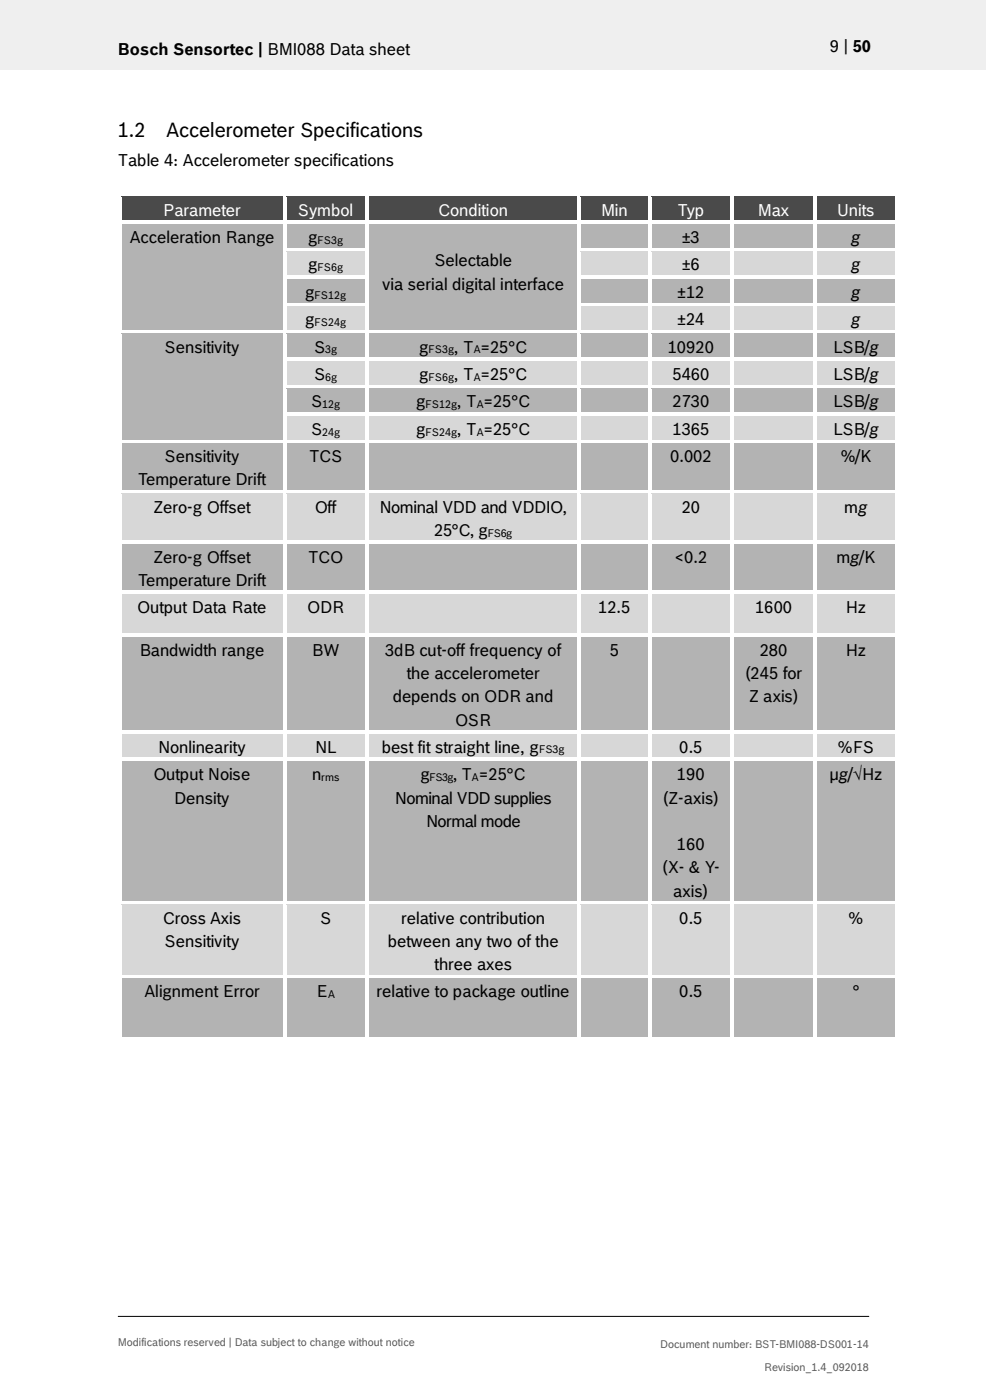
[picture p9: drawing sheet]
<svg xmlns="http://www.w3.org/2000/svg" width="210mm" height="297mm" viewBox="0 0 210 297" stroke-linecap="round" stroke-linejoin="round" font-family="sans-serif">
<defs><g id="words">
<g font-size="4.2">
<text x="25" y="29">1.2</text>
<text x="35.2" y="29">Accelerometer Specifications</text>
</g>
<g font-size="3.5">
<text x="25" y="11.6">Bosch Sensortec | BMI088 Data sheet</text>
<text x="176" y="11">9 | 50</text>
<text x="25" y="35.3">Table 4: Accelerometer specifications</text>
<text x="27.5" y="51.6">Acceleration Range</text>
<text x="65.4" y="51.6">g</text>
<text x="144.6" y="51.6">±3</text>
<text x="180.6" y="51.6">g</text>
<text x="65.4" y="57.4">g</text>
<text x="92.2" y="56.5">Selectable</text>
<text x="144.6" y="57.4">±6</text>
<text x="180.6" y="57.4">g</text>
<text x="64.7" y="63.2">g</text>
<text x="81.1" y="61.5">via serial digital interface</text>
<text x="143.6" y="63.2">±12</text>
<text x="180.6" y="63.2">g</text>
<text x="64.7" y="69">g</text>
<text x="143.6" y="69">±24</text>
<text x="180.6" y="69">g</text>
<text x="34.9" y="74.8">Sensitivity</text>
<text x="66.6" y="74.8">S</text>
<text x="88.9" y="74.8">g</text>
<text x="96.3" y="74.8">, T =25°C</text>
<text x="141.6" y="74.8">10920</text>
<text x="176.8" y="74.8">LSB/g</text>
<text x="66.6" y="80.6">S</text>
<text x="88.9" y="80.6">g</text>
<text x="96.3" y="80.6">, T =25°C</text>
<text x="142.7" y="80.6">5460</text>
<text x="176.8" y="80.6">LSB/g</text>
<text x="66" y="86.4">S</text>
<text x="88.3" y="86.4">g</text>
<text x="96.9" y="86.4">, T =25°C</text>
<text x="142.7" y="86.4">2730</text>
<text x="176.8" y="86.4">LSB/g</text>
<text x="66" y="92.2">S</text>
<text x="88.3" y="92.2">g</text>
<text x="96.9" y="92.2">, T =25°C</text>
<text x="142.7" y="92.2">1365</text>
<text x="176.8" y="92.2">LSB/g</text>
<text x="34.9" y="98.1">Sensitivity</text>
<text x="65.6" y="98.1">TCS</text>
<text x="142.2" y="98.1">0.002</text>
<text x="178.4" y="98.1">%/K</text>
<text x="29.2" y="103">Temperature Drift</text>
<text x="32.5" y="108.8">Zero-g Offset</text>
<text x="66.8" y="108.8">Off</text>
<text x="80.5" y="108.8">Nominal VDD and VDDIO,</text>
<text x="92.1" y="113.7">25°C, g</text>
<text x="144.6" y="108.8">20</text>
<text x="179.1" y="108.8">mg</text>
<text x="32.5" y="119.4">Zero-g Offset</text>
<text x="65.4" y="119.4">TCO</text>
<text x="143.1" y="119.4">&lt;0.2</text>
<text x="177.5" y="119.4">mg/K</text>
<text x="29.2" y="124.3">Temperature Drift</text>
<text x="29.1" y="130.1">Output Data Rate</text>
<text x="65.2" y="130.1">ODR</text>
<text x="126.9" y="130.1">12.5</text>
<text x="160.2" y="130.1">1600</text>
<text x="179.4" y="130.1">Hz</text>
<text x="29.6" y="139.1">Bandwidth range</text>
<text x="66.3" y="139.1">BW</text>
<text x="81.7" y="139.1">3dB cut-off frequency of</text>
<text x="129.4" y="139.1">5</text>
<text x="161.2" y="139.1">280</text>
<text x="179.4" y="139.1">Hz</text>
<text x="83.3" y="149">depends on ODR and</text>
<text x="86.3" y="144.1">the accelerometer</text>
<text x="158.1" y="144.1">(245 for</text>
<text x="158.8" y="149">Z axis)</text>
<text x="96.6" y="154">OSR</text>
<text x="33.5" y="159.7">Nonlinearity</text>
<text x="66.8" y="159.7">NL</text>
<text x="81" y="159.7">best fit straight line, g</text>
<text x="144.1" y="159.7">0.5</text>
<text x="177.8" y="159.7">%FS</text>
<text x="32.6" y="165.5">Output Noise</text>
<text x="66.2" y="165.5">n</text>
<text x="89.2" y="165.5">g</text>
<text x="96.1" y="165.5">, T =25°C</text>
<text x="143.6" y="165.5">190</text>
<text x="176" y="165.5">µg/√Hz</text>
<text x="37" y="170.5">Density</text>
<text x="83.8" y="170.5">Nominal VDD supplies</text>
<text x="140.6" y="170.5">(Z-axis)</text>
<text x="90.4" y="175.4">Normal mode</text>
<text x="140.5" y="185.3">(X- &amp; Y-</text>
<text x="143.6" y="180.3">160</text>
<text x="142.8" y="190.2">axis)</text>
<text x="34.5" y="196">Cross Axis</text>
<text x="67.9" y="196">S</text>
<text x="85.1" y="196">relative contribution</text>
<text x="144.1" y="196">0.5</text>
<text x="180" y="196">%</text>
<text x="34.9" y="200.9">Sensitivity</text>
<text x="82.3" y="200.9">between any two of the</text>
<text x="92.2" y="205.8">three axes</text>
<text x="30.6" y="211.5">Alignment Error</text>
<text x="67.1" y="211.5">E</text>
<text x="79.9" y="211.5">relative to package outline</text>
<text x="144.1" y="211.5">0.5</text>
<text x="180.9" y="211.5">°</text>
</g>
<g font-size="3.5" fill="#fff">
<text x="34.6" y="45.8">Parameter</text>
<text x="63.2" y="45.8">Symbol</text>
<text x="92.9" y="45.8">Condition</text>
<text x="127.5" y="45.8">Min</text>
<text x="143.7" y="45.8">Typ</text>
<text x="160.8" y="45.8">Max</text>
<text x="177.5" y="45.8">Units</text>
</g>
<g font-size="2.3">
<text x="67.3" y="51.7">FS3g</text>
<text x="67.3" y="57.5">FS6g</text>
<text x="66.7" y="63.3">FS12g</text>
<text x="66.7" y="69.1">FS24g</text>
<text x="69" y="75">3g</text>
<text x="90.8" y="75">FS3g</text>
<text x="100.4" y="75">A</text>
<text x="69" y="80.8">6g</text>
<text x="90.8" y="80.8">FS6g</text>
<text x="100.4" y="80.8">A</text>
<text x="68.4" y="86.6">12g</text>
<text x="90.2" y="86.6">FS12g</text>
<text x="101" y="86.6">A</text>
<text x="68.4" y="92.4">24g</text>
<text x="90.2" y="92.4">FS24g</text>
<text x="101" y="92.4">A</text>
<text x="103.4" y="113.8">FS6g</text>
<text x="114.3" y="159.9">FS3g</text>
<text x="68.2" y="165.7">rms</text>
<text x="91.1" y="165.7">FS3g</text>
<text x="100" y="165.7">A</text>
<text x="69.5" y="211.7">A</text>
</g>
<g font-size="2.3" fill="#535f6b">
<text x="25" y="285.5">Modifications reserved | Data subject to change without notice</text>
<text x="140.1" y="285.9">Document number: BST-BMI088-DS001-14</text>
<text x="162.1" y="290.9">Revision_1.4_092018</text>
</g>
</g></defs>
<path d="M0 0h209.1v14.8h-209.1z" fill="#efeff0"/>
<path d="M25 279.3h159.4" fill="none" stroke="#000" stroke-width=".21"/>
<g fill="#424c58">
<path d="M25.8 41.8h34.1v5h-34.1z" fill-rule="evenodd"/>
<path d="M60.7 41.8h16.9v5h-16.9z" fill-rule="evenodd"/>
<path d="M78.3 41.8h44.2v5h-44.2z" fill-rule="evenodd"/>
<path d="M123.2 41.8h14.3v5h-14.3z" fill-rule="evenodd"/>
<path d="M138.2 41.8h16.7v5h-16.7z" fill-rule="evenodd"/>
<path d="M155.7 41.8h16.8v5h-16.8z" fill-rule="evenodd"/>
<path d="M173.3 41.8h16.7v5h-16.7z" fill-rule="evenodd"/>
</g>
<g fill="#424c58">
<path d="M27.3 41.8h31.1v4.9h-31.1z"/>
<path d="M62.2 41.8h13.8v4.9h-13.8z"/>
<path d="M79.8 41.8h41.1v4.9h-41.1z"/>
<path d="M124.8 41.8h11.1v4.9h-11.1z"/>
<path d="M139.7 41.8h13.8v4.9h-13.8z"/>
<path d="M157.3 41.8h13.6v4.9h-13.6z"/>
<path d="M174.8 41.8h13.7v4.9h-13.7z"/>
</g>
<g fill="#fff">
<path d="M25.1 41h.7v.8h-.7z" fill-rule="evenodd"/>
<path d="M25.1 41h.7v.7h-.7z" fill-rule="evenodd"/>
<path d="M25.8 41h34.2v.7h-34.2z" fill-rule="evenodd"/>
</g>
<path d="M25.8 41.8h34.2" fill="none" stroke="#424c58" stroke-width=".21"/>
<path d="M60 41.7l.7 .1z" fill="#fff"/>
<g fill="#fff">
<path d="M60 41h.7v.7h-.7z" fill-rule="evenodd"/>
<path d="M60.7 41h16.9v.7h-16.9z" fill-rule="evenodd"/>
</g>
<path d="M60.7 41.8h16.9" fill="none" stroke="#424c58" stroke-width=".21"/>
<path d="M77.6 41.7l.7 .1z" fill="#fff"/>
<g fill="#fff">
<path d="M77.6 41h.7v.7h-.7z" fill-rule="evenodd"/>
<path d="M78.3 41h44.2v.7h-44.2z" fill-rule="evenodd"/>
</g>
<path d="M78.3 41.8h44.2" fill="none" stroke="#424c58" stroke-width=".21"/>
<path d="M122.5 41.7l.7 .1z" fill="#fff"/>
<g fill="#fff">
<path d="M122.5 41h.7v.7h-.7z" fill-rule="evenodd"/>
<path d="M123.2 41h14.3v.7h-14.3z" fill-rule="evenodd"/>
</g>
<path d="M123.2 41.8h14.3" fill="none" stroke="#424c58" stroke-width=".21"/>
<path d="M137.5 41.7l.7 .1z" fill="#fff"/>
<g fill="#fff">
<path d="M137.5 41h.7v.7h-.7z" fill-rule="evenodd"/>
<path d="M138.2 41h16.8v.7h-16.8z" fill-rule="evenodd"/>
</g>
<path d="M138.2 41.8h16.8" fill="none" stroke="#424c58" stroke-width=".21"/>
<path d="M155 41.7l.7 .1z" fill="#fff"/>
<g fill="#fff">
<path d="M155 41h.7v.7h-.7z" fill-rule="evenodd"/>
<path d="M155.7 41h16.8v.7h-16.8z" fill-rule="evenodd"/>
</g>
<path d="M155.7 41.8h16.8" fill="none" stroke="#424c58" stroke-width=".21"/>
<path d="M172.5 41.7l.8 .1z" fill="#fff"/>
<g fill="#fff">
<path d="M172.5 41h.8v.7h-.8z" fill-rule="evenodd"/>
<path d="M173.3 41h16.7v.7h-16.7z" fill-rule="evenodd"/>
</g>
<path d="M173.3 41.8h16.7" fill="none" stroke="#424c58" stroke-width=".21"/>
<g fill="#fff">
<path d="M190 41h.8v.8h-.8z" fill-rule="evenodd"/>
<path d="M190 41h.8v.7h-.8z" fill-rule="evenodd"/>
<path d="M25.1 41.8h.7v5h-.7z" fill-rule="evenodd"/>
<path d="M60 41.8h.7v5h-.7z" fill-rule="evenodd"/>
<path d="M77.6 41.8h.7v5h-.7z" fill-rule="evenodd"/>
<path d="M122.5 41.8h.7v5h-.7z" fill-rule="evenodd"/>
<path d="M137.5 41.8h.7v5h-.7z" fill-rule="evenodd"/>
<path d="M155 41.8h.7v5h-.7z" fill-rule="evenodd"/>
<path d="M172.5 41.8h.8v5h-.8z" fill-rule="evenodd"/>
<path d="M190 41.8h.8v5h-.8z" fill-rule="evenodd"/>
</g>
<g fill="#b2b3b5">
<path d="M25.8 47.6h34.1v22.4h-34.1z" fill-rule="evenodd"/>
<path d="M60.7 47.6h16.9v5h-16.9z" fill-rule="evenodd"/>
<path d="M78.3 47.6h44.2v22.4h-44.2z" fill-rule="evenodd"/>
<path d="M79.8 52.5h41.1v5h-41.1z" fill-rule="evenodd"/>
<path d="M79.8 57.5h41.1v4.9h-41.1z" fill-rule="evenodd"/>
<path d="M123.2 47.6h14.3v5h-14.3z" fill-rule="evenodd"/>
<path d="M138.2 47.6h16.7v5h-16.7z" fill-rule="evenodd"/>
<path d="M155.7 47.6h16.8v5h-16.8z" fill-rule="evenodd"/>
<path d="M173.3 47.6h16.7v5h-16.7z" fill-rule="evenodd"/>
</g>
<g fill="#b2b3b5">
<path d="M27.3 47.6h31.1v4.9h-31.1z"/>
<path d="M62.2 47.6h13.8v4.9h-13.8z"/>
<path d="M79.8 47.6h41.1v4.9h-41.1z"/>
<path d="M124.8 47.6h11.1v4.9h-11.1z"/>
<path d="M139.7 47.6h13.8v4.9h-13.8z"/>
<path d="M157.3 47.6h13.6v4.9h-13.6z"/>
<path d="M174.8 47.6h13.7v4.9h-13.7z"/>
</g>
<g fill="#fff">
<path d="M25.1 46.8h.7v.8h-.7z" fill-rule="evenodd"/>
<path d="M25.8 46.8h34.2v.8h-34.2z" fill-rule="evenodd"/>
</g>
<path d="M25.8 47.6h34.2" fill="none" stroke="#b2b3b5" stroke-width=".21"/>
<g fill="#fff">
<path d="M60 46.8h.7v.8h-.7z" fill-rule="evenodd"/>
<path d="M60.7 46.8h16.9v.8h-16.9z" fill-rule="evenodd"/>
</g>
<path d="M60.7 47.6h16.9" fill="none" stroke="#b2b3b5" stroke-width=".21"/>
<g fill="#fff">
<path d="M77.6 46.8h.7v.8h-.7z" fill-rule="evenodd"/>
<path d="M78.3 46.8h44.2v.8h-44.2z" fill-rule="evenodd"/>
</g>
<path d="M78.3 47.6h44.2" fill="none" stroke="#b2b3b5" stroke-width=".21"/>
<g fill="#fff">
<path d="M122.5 46.8h.7v.8h-.7z" fill-rule="evenodd"/>
<path d="M123.2 46.8h14.3v.8h-14.3z" fill-rule="evenodd"/>
</g>
<path d="M123.2 47.6h14.3" fill="none" stroke="#b2b3b5" stroke-width=".21"/>
<g fill="#fff">
<path d="M137.5 46.8h.7v.8h-.7z" fill-rule="evenodd"/>
<path d="M138.2 46.8h16.8v.8h-16.8z" fill-rule="evenodd"/>
</g>
<path d="M138.2 47.6h16.8" fill="none" stroke="#b2b3b5" stroke-width=".21"/>
<g fill="#fff">
<path d="M155 46.8h.7v.8h-.7z" fill-rule="evenodd"/>
<path d="M155.7 46.8h16.8v.8h-16.8z" fill-rule="evenodd"/>
</g>
<path d="M155.7 47.6h16.8" fill="none" stroke="#b2b3b5" stroke-width=".21"/>
<g fill="#fff">
<path d="M172.5 46.8h.8v.8h-.8z" fill-rule="evenodd"/>
<path d="M173.3 46.8h16.7v.8h-16.7z" fill-rule="evenodd"/>
</g>
<path d="M173.3 47.6h16.7" fill="none" stroke="#b2b3b5" stroke-width=".21"/>
<g fill="#fff">
<path d="M190 46.8h.8v.8h-.8z" fill-rule="evenodd"/>
<path d="M25.1 47.6h.7v5h-.7z" fill-rule="evenodd"/>
<path d="M60 47.6h.7v5h-.7z" fill-rule="evenodd"/>
<path d="M77.6 47.6h.7v5h-.7z" fill-rule="evenodd"/>
<path d="M122.5 47.6h.7v5h-.7z" fill-rule="evenodd"/>
<path d="M137.5 47.6h.7v5h-.7z" fill-rule="evenodd"/>
<path d="M155 47.6h.7v5h-.7z" fill-rule="evenodd"/>
<path d="M172.5 47.6h.8v5h-.8z" fill-rule="evenodd"/>
<path d="M190 47.6h.8v5h-.8z" fill-rule="evenodd"/>
</g>
<g fill="#d7d7da">
<path d="M60.7 53.4h16.9v5h-16.9z" fill-rule="evenodd"/>
<path d="M123.2 53.4h14.3v5h-14.3z" fill-rule="evenodd"/>
<path d="M138.2 53.4h16.7v5h-16.7z" fill-rule="evenodd"/>
<path d="M155.7 53.4h16.8v5h-16.8z" fill-rule="evenodd"/>
<path d="M173.3 53.4h16.7v5h-16.7z" fill-rule="evenodd"/>
</g>
<g fill="#d7d7da">
<path d="M62.2 53.4h13.8v4.9h-13.8z"/>
<path d="M124.8 53.4h11.1v4.9h-11.1z"/>
<path d="M139.7 53.4h13.8v4.9h-13.8z"/>
<path d="M157.3 53.4h13.6v4.9h-13.6z"/>
<path d="M174.8 53.4h13.7v4.9h-13.7z"/>
</g>
<g fill="#fff">
<path d="M25.1 52.6h.7v.8h-.7z" fill-rule="evenodd"/>
<path d="M60 52.6h.7v.8h-.7z" fill-rule="evenodd"/>
<path d="M60.7 52.6h16.9v.8h-16.9z" fill-rule="evenodd"/>
</g>
<path d="M60.7 53.4h16.9" fill="none" stroke="#d7d7da" stroke-width=".21"/>
<g fill="#fff">
<path d="M77.6 52.6h.7v.8h-.7z" fill-rule="evenodd"/>
<path d="M122.5 52.6h.7v.8h-.7z" fill-rule="evenodd"/>
<path d="M123.2 52.6h14.3v.8h-14.3z" fill-rule="evenodd"/>
</g>
<path d="M123.2 53.4h14.3" fill="none" stroke="#d7d7da" stroke-width=".21"/>
<g fill="#fff">
<path d="M137.5 52.6h.7v.8h-.7z" fill-rule="evenodd"/>
<path d="M138.2 52.6h16.8v.8h-16.8z" fill-rule="evenodd"/>
</g>
<path d="M138.2 53.4h16.8" fill="none" stroke="#d7d7da" stroke-width=".21"/>
<g fill="#fff">
<path d="M155 52.6h.7v.8h-.7z" fill-rule="evenodd"/>
<path d="M155.7 52.6h16.8v.8h-16.8z" fill-rule="evenodd"/>
</g>
<path d="M155.7 53.4h16.8" fill="none" stroke="#d7d7da" stroke-width=".21"/>
<g fill="#fff">
<path d="M172.5 52.6h.8v.8h-.8z" fill-rule="evenodd"/>
<path d="M173.3 52.6h16.7v.8h-16.7z" fill-rule="evenodd"/>
</g>
<path d="M173.3 53.4h16.7" fill="none" stroke="#d7d7da" stroke-width=".21"/>
<g fill="#fff">
<path d="M190 52.6h.8v.8h-.8z" fill-rule="evenodd"/>
<path d="M25.1 53.4h.7v5h-.7z" fill-rule="evenodd"/>
<path d="M60 53.4h.7v5h-.7z" fill-rule="evenodd"/>
<path d="M77.6 53.4h.7v5h-.7z" fill-rule="evenodd"/>
<path d="M122.5 53.4h.7v5h-.7z" fill-rule="evenodd"/>
<path d="M137.5 53.4h.7v5h-.7z" fill-rule="evenodd"/>
<path d="M155 53.4h.7v5h-.7z" fill-rule="evenodd"/>
<path d="M172.5 53.4h.8v5h-.8z" fill-rule="evenodd"/>
<path d="M190 53.4h.8v5h-.8z" fill-rule="evenodd"/>
</g>
<g fill="#b2b3b5">
<path d="M60.7 59.2h16.9v5h-16.9z" fill-rule="evenodd"/>
<path d="M123.2 59.2h14.3v5h-14.3z" fill-rule="evenodd"/>
<path d="M138.2 59.2h16.7v5h-16.7z" fill-rule="evenodd"/>
<path d="M155.7 59.2h16.8v5h-16.8z" fill-rule="evenodd"/>
<path d="M173.3 59.2h16.7v5h-16.7z" fill-rule="evenodd"/>
</g>
<g fill="#b2b3b5">
<path d="M62.2 59.2h13.8v4.9h-13.8z"/>
<path d="M124.8 59.2h11.1v4.9h-11.1z"/>
<path d="M139.7 59.2h13.8v4.9h-13.8z"/>
<path d="M157.3 59.2h13.6v4.9h-13.6z"/>
<path d="M174.8 59.2h13.7v4.9h-13.7z"/>
</g>
<g fill="#fff">
<path d="M25.1 58.4h.7v.8h-.7z" fill-rule="evenodd"/>
<path d="M60 58.4h.7v.8h-.7z" fill-rule="evenodd"/>
<path d="M60.7 58.4h16.9v.8h-16.9z" fill-rule="evenodd"/>
</g>
<path d="M60.7 59.2h16.9" fill="none" stroke="#b2b3b5" stroke-width=".21"/>
<g fill="#fff">
<path d="M77.6 58.4h.7v.8h-.7z" fill-rule="evenodd"/>
<path d="M122.5 58.4h.7v.8h-.7z" fill-rule="evenodd"/>
<path d="M123.2 58.4h14.3v.8h-14.3z" fill-rule="evenodd"/>
</g>
<path d="M123.2 59.2h14.3" fill="none" stroke="#b2b3b5" stroke-width=".21"/>
<g fill="#fff">
<path d="M137.5 58.4h.7v.8h-.7z" fill-rule="evenodd"/>
<path d="M138.2 58.4h16.8v.8h-16.8z" fill-rule="evenodd"/>
</g>
<path d="M138.2 59.2h16.8" fill="none" stroke="#b2b3b5" stroke-width=".21"/>
<g fill="#fff">
<path d="M155 58.4h.7v.8h-.7z" fill-rule="evenodd"/>
<path d="M155.7 58.4h16.8v.8h-16.8z" fill-rule="evenodd"/>
</g>
<path d="M155.7 59.2h16.8" fill="none" stroke="#b2b3b5" stroke-width=".21"/>
<g fill="#fff">
<path d="M172.5 58.4h.8v.8h-.8z" fill-rule="evenodd"/>
<path d="M173.3 58.4h16.7v.8h-16.7z" fill-rule="evenodd"/>
</g>
<path d="M173.3 59.2h16.7" fill="none" stroke="#b2b3b5" stroke-width=".21"/>
<g fill="#fff">
<path d="M190 58.4h.8v.8h-.8z" fill-rule="evenodd"/>
<path d="M25.1 59.2h.7v5h-.7z" fill-rule="evenodd"/>
<path d="M60 59.2h.7v5h-.7z" fill-rule="evenodd"/>
<path d="M77.6 59.2h.7v5h-.7z" fill-rule="evenodd"/>
<path d="M122.5 59.2h.7v5h-.7z" fill-rule="evenodd"/>
<path d="M137.5 59.2h.7v5h-.7z" fill-rule="evenodd"/>
<path d="M155 59.2h.7v5h-.7z" fill-rule="evenodd"/>
<path d="M172.5 59.2h.8v5h-.8z" fill-rule="evenodd"/>
<path d="M190 59.2h.8v5h-.8z" fill-rule="evenodd"/>
</g>
<g fill="#d7d7da">
<path d="M60.7 65h16.9v5h-16.9z" fill-rule="evenodd"/>
<path d="M123.2 65h14.3v5h-14.3z" fill-rule="evenodd"/>
<path d="M138.2 65h16.7v5h-16.7z" fill-rule="evenodd"/>
<path d="M155.7 65h16.8v5h-16.8z" fill-rule="evenodd"/>
<path d="M173.3 65h16.7v5h-16.7z" fill-rule="evenodd"/>
</g>
<g fill="#d7d7da">
<path d="M62.2 65h13.8v4.9h-13.8z"/>
<path d="M124.8 65h11.1v4.9h-11.1z"/>
<path d="M139.7 65h13.8v4.9h-13.8z"/>
<path d="M157.3 65h13.6v4.9h-13.6z"/>
<path d="M174.8 65h13.7v4.9h-13.7z"/>
</g>
<g fill="#fff">
<path d="M25.1 64.2h.7v.8h-.7z" fill-rule="evenodd"/>
<path d="M60 64.2h.7v.8h-.7z" fill-rule="evenodd"/>
<path d="M60.7 64.2h16.9v.8h-16.9z" fill-rule="evenodd"/>
</g>
<path d="M60.7 65h16.9" fill="none" stroke="#d7d7da" stroke-width=".21"/>
<g fill="#fff">
<path d="M77.6 64.2h.7v.8h-.7z" fill-rule="evenodd"/>
<path d="M122.5 64.2h.7v.8h-.7z" fill-rule="evenodd"/>
<path d="M123.2 64.2h14.3v.8h-14.3z" fill-rule="evenodd"/>
</g>
<path d="M123.2 65h14.3" fill="none" stroke="#d7d7da" stroke-width=".21"/>
<g fill="#fff">
<path d="M137.5 64.2h.7v.8h-.7z" fill-rule="evenodd"/>
<path d="M138.2 64.2h16.8v.8h-16.8z" fill-rule="evenodd"/>
</g>
<path d="M138.2 65h16.8" fill="none" stroke="#d7d7da" stroke-width=".21"/>
<g fill="#fff">
<path d="M155 64.2h.7v.8h-.7z" fill-rule="evenodd"/>
<path d="M155.7 64.2h16.8v.8h-16.8z" fill-rule="evenodd"/>
</g>
<path d="M155.7 65h16.8" fill="none" stroke="#d7d7da" stroke-width=".21"/>
<g fill="#fff">
<path d="M172.5 64.2h.8v.8h-.8z" fill-rule="evenodd"/>
<path d="M173.3 64.2h16.7v.8h-16.7z" fill-rule="evenodd"/>
</g>
<path d="M173.3 65h16.7" fill="none" stroke="#d7d7da" stroke-width=".21"/>
<g fill="#fff">
<path d="M190 64.2h.8v.8h-.8z" fill-rule="evenodd"/>
<path d="M25.1 65h.7v5h-.7z" fill-rule="evenodd"/>
<path d="M60 65h.7v5h-.7z" fill-rule="evenodd"/>
<path d="M77.6 65h.7v5h-.7z" fill-rule="evenodd"/>
<path d="M122.5 65h.7v5h-.7z" fill-rule="evenodd"/>
<path d="M137.5 65h.7v5h-.7z" fill-rule="evenodd"/>
<path d="M155 65h.7v5h-.7z" fill-rule="evenodd"/>
<path d="M172.5 65h.8v5h-.8z" fill-rule="evenodd"/>
<path d="M190 65h.8v5h-.8z" fill-rule="evenodd"/>
</g>
<g fill="#b2b3b5">
<path d="M25.8 70.8h34.1v22.5h-34.1z" fill-rule="evenodd"/>
<path d="M60.7 70.8h16.9v5.1h-16.9z" fill-rule="evenodd"/>
<path d="M78.3 70.8h44.2v5.1h-44.2z" fill-rule="evenodd"/>
<path d="M123.2 70.8h14.3v5.1h-14.3z" fill-rule="evenodd"/>
<path d="M138.2 70.8h16.7v5.1h-16.7z" fill-rule="evenodd"/>
<path d="M155.7 70.8h16.8v5.1h-16.8z" fill-rule="evenodd"/>
<path d="M173.3 70.8h16.7v5.1h-16.7z" fill-rule="evenodd"/>
</g>
<g fill="#b2b3b5">
<path d="M27.3 70.8h31.1v5h-31.1z"/>
<path d="M62.2 70.8h13.8v5h-13.8z"/>
<path d="M79.8 70.8h41.1v5h-41.1z"/>
<path d="M124.8 70.8h11.1v5h-11.1z"/>
<path d="M139.7 70.8h13.8v5h-13.8z"/>
<path d="M157.3 70.8h13.6v5h-13.6z"/>
<path d="M174.8 70.8h13.7v5h-13.7z"/>
</g>
<g fill="#fff">
<path d="M25.1 70h.7v.8h-.7z" fill-rule="evenodd"/>
<path d="M25.8 70h34.2v.8h-34.2z" fill-rule="evenodd"/>
</g>
<path d="M25.8 70.8h34.2" fill="none" stroke="#b2b3b5" stroke-width=".21"/>
<g fill="#fff">
<path d="M60 70h.7v.8h-.7z" fill-rule="evenodd"/>
<path d="M60.7 70h16.9v.8h-16.9z" fill-rule="evenodd"/>
</g>
<path d="M60.7 70.8h16.9" fill="none" stroke="#b2b3b5" stroke-width=".21"/>
<g fill="#fff">
<path d="M77.6 70h.7v.8h-.7z" fill-rule="evenodd"/>
<path d="M78.3 70h44.2v.8h-44.2z" fill-rule="evenodd"/>
</g>
<path d="M78.3 70.8h44.2" fill="none" stroke="#b2b3b5" stroke-width=".21"/>
<g fill="#fff">
<path d="M122.5 70h.7v.8h-.7z" fill-rule="evenodd"/>
<path d="M123.2 70h14.3v.8h-14.3z" fill-rule="evenodd"/>
</g>
<path d="M123.2 70.8h14.3" fill="none" stroke="#b2b3b5" stroke-width=".21"/>
<g fill="#fff">
<path d="M137.5 70h.7v.8h-.7z" fill-rule="evenodd"/>
<path d="M138.2 70h16.8v.8h-16.8z" fill-rule="evenodd"/>
</g>
<path d="M138.2 70.8h16.8" fill="none" stroke="#b2b3b5" stroke-width=".21"/>
<g fill="#fff">
<path d="M155 70h.7v.8h-.7z" fill-rule="evenodd"/>
<path d="M155.7 70h16.8v.8h-16.8z" fill-rule="evenodd"/>
</g>
<path d="M155.7 70.8h16.8" fill="none" stroke="#b2b3b5" stroke-width=".21"/>
<g fill="#fff">
<path d="M172.5 70h.8v.8h-.8z" fill-rule="evenodd"/>
<path d="M173.3 70h16.7v.8h-16.7z" fill-rule="evenodd"/>
</g>
<path d="M173.3 70.8h16.7" fill="none" stroke="#b2b3b5" stroke-width=".21"/>
<g fill="#fff">
<path d="M190 70h.8v.8h-.8z" fill-rule="evenodd"/>
<path d="M25.1 70.8h.7v5.1h-.7z" fill-rule="evenodd"/>
<path d="M60 70.8h.7v5.1h-.7z" fill-rule="evenodd"/>
<path d="M77.6 70.8h.7v5.1h-.7z" fill-rule="evenodd"/>
<path d="M122.5 70.8h.7v5.1h-.7z" fill-rule="evenodd"/>
<path d="M137.5 70.8h.7v5.1h-.7z" fill-rule="evenodd"/>
<path d="M155 70.8h.7v5.1h-.7z" fill-rule="evenodd"/>
<path d="M172.5 70.8h.8v5.1h-.8z" fill-rule="evenodd"/>
<path d="M190 70.8h.8v5.1h-.8z" fill-rule="evenodd"/>
</g>
<g fill="#d7d7da">
<path d="M60.7 76.6h16.9v5.1h-16.9z" fill-rule="evenodd"/>
<path d="M78.3 76.6h44.2v5.1h-44.2z" fill-rule="evenodd"/>
<path d="M123.2 76.6h14.3v5.1h-14.3z" fill-rule="evenodd"/>
<path d="M138.2 76.6h16.7v5.1h-16.7z" fill-rule="evenodd"/>
<path d="M155.7 76.6h16.8v5.1h-16.8z" fill-rule="evenodd"/>
<path d="M173.3 76.6h16.7v5.1h-16.7z" fill-rule="evenodd"/>
</g>
<g fill="#d7d7da">
<path d="M62.2 76.6h13.8v5h-13.8z"/>
<path d="M79.8 76.6h41.1v5h-41.1z"/>
<path d="M124.8 76.6h11.1v5h-11.1z"/>
<path d="M139.7 76.6h13.8v5h-13.8z"/>
<path d="M157.3 76.6h13.6v5h-13.6z"/>
<path d="M174.8 76.6h13.7v5h-13.7z"/>
</g>
<g fill="#fff">
<path d="M25.1 75.9h.7v.8h-.7z" fill-rule="evenodd"/>
<path d="M60 75.9h.7v.8h-.7z" fill-rule="evenodd"/>
<path d="M60.7 75.9h16.9v.7h-16.9z" fill-rule="evenodd"/>
</g>
<path d="M60.7 76.6h16.9" fill="none" stroke="#d7d7da" stroke-width=".21"/>
<g fill="#fff">
<path d="M77.6 75.9h.7v.8h-.7z" fill-rule="evenodd"/>
<path d="M78.3 75.9h44.2v.7h-44.2z" fill-rule="evenodd"/>
</g>
<path d="M78.3 76.6h44.2" fill="none" stroke="#d7d7da" stroke-width=".21"/>
<g fill="#fff">
<path d="M122.5 75.9h.7v.8h-.7z" fill-rule="evenodd"/>
<path d="M123.2 75.9h14.3v.7h-14.3z" fill-rule="evenodd"/>
</g>
<path d="M123.2 76.6h14.3" fill="none" stroke="#d7d7da" stroke-width=".21"/>
<g fill="#fff">
<path d="M137.5 75.9h.7v.8h-.7z" fill-rule="evenodd"/>
<path d="M138.2 75.9h16.8v.7h-16.8z" fill-rule="evenodd"/>
</g>
<path d="M138.2 76.6h16.8" fill="none" stroke="#d7d7da" stroke-width=".21"/>
<g fill="#fff">
<path d="M155 75.9h.7v.8h-.7z" fill-rule="evenodd"/>
<path d="M155.7 75.9h16.8v.7h-16.8z" fill-rule="evenodd"/>
</g>
<path d="M155.7 76.6h16.8" fill="none" stroke="#d7d7da" stroke-width=".21"/>
<g fill="#fff">
<path d="M172.5 75.9h.8v.8h-.8z" fill-rule="evenodd"/>
<path d="M173.3 75.9h16.7v.7h-16.7z" fill-rule="evenodd"/>
</g>
<path d="M173.3 76.6h16.7" fill="none" stroke="#d7d7da" stroke-width=".21"/>
<g fill="#fff">
<path d="M190 75.9h.8v.8h-.8z" fill-rule="evenodd"/>
<path d="M25.1 76.7h.7v5h-.7z" fill-rule="evenodd"/>
<path d="M60 76.7h.7v5h-.7z" fill-rule="evenodd"/>
<path d="M77.6 76.7h.7v5h-.7z" fill-rule="evenodd"/>
<path d="M122.5 76.7h.7v5h-.7z" fill-rule="evenodd"/>
<path d="M137.5 76.7h.7v5h-.7z" fill-rule="evenodd"/>
<path d="M155 76.7h.7v5h-.7z" fill-rule="evenodd"/>
<path d="M172.5 76.7h.8v5h-.8z" fill-rule="evenodd"/>
<path d="M190 76.7h.8v5h-.8z" fill-rule="evenodd"/>
</g>
<g fill="#b2b3b5">
<path d="M60.7 82.5h16.9v5h-16.9z" fill-rule="evenodd"/>
<path d="M78.3 82.5h44.2v5h-44.2z" fill-rule="evenodd"/>
<path d="M123.2 82.5h14.3v5h-14.3z" fill-rule="evenodd"/>
<path d="M138.2 82.5h16.7v5h-16.7z" fill-rule="evenodd"/>
<path d="M155.7 82.5h16.8v5h-16.8z" fill-rule="evenodd"/>
<path d="M173.3 82.5h16.7v5h-16.7z" fill-rule="evenodd"/>
</g>
<g fill="#b2b3b5">
<path d="M62.2 82.5h13.8v4.9h-13.8z"/>
<path d="M79.8 82.5h41.1v4.9h-41.1z"/>
<path d="M124.8 82.5h11.1v4.9h-11.1z"/>
<path d="M139.7 82.5h13.8v4.9h-13.8z"/>
<path d="M157.3 82.5h13.6v4.9h-13.6z"/>
<path d="M174.8 82.5h13.7v4.9h-13.7z"/>
</g>
<g fill="#fff">
<path d="M25.1 81.7h.7v.8h-.7z" fill-rule="evenodd"/>
<path d="M60 81.7h.7v.8h-.7z" fill-rule="evenodd"/>
<path d="M60.7 81.7h16.9v.7h-16.9z" fill-rule="evenodd"/>
</g>
<path d="M60.7 82.4h16.9" fill="none" stroke="#b2b3b5" stroke-width=".21"/>
<g fill="#fff">
<path d="M77.6 81.7h.7v.8h-.7z" fill-rule="evenodd"/>
<path d="M78.3 81.7h44.2v.7h-44.2z" fill-rule="evenodd"/>
</g>
<path d="M78.3 82.4h44.2" fill="none" stroke="#b2b3b5" stroke-width=".21"/>
<g fill="#fff">
<path d="M122.5 81.7h.7v.8h-.7z" fill-rule="evenodd"/>
<path d="M123.2 81.7h14.3v.7h-14.3z" fill-rule="evenodd"/>
</g>
<path d="M123.2 82.4h14.3" fill="none" stroke="#b2b3b5" stroke-width=".21"/>
<g fill="#fff">
<path d="M137.5 81.7h.7v.8h-.7z" fill-rule="evenodd"/>
<path d="M138.2 81.7h16.8v.7h-16.8z" fill-rule="evenodd"/>
</g>
<path d="M138.2 82.4h16.8" fill="none" stroke="#b2b3b5" stroke-width=".21"/>
<g fill="#fff">
<path d="M155 81.7h.7v.8h-.7z" fill-rule="evenodd"/>
<path d="M155.7 81.7h16.8v.7h-16.8z" fill-rule="evenodd"/>
</g>
<path d="M155.7 82.4h16.8" fill="none" stroke="#b2b3b5" stroke-width=".21"/>
<g fill="#fff">
<path d="M172.5 81.7h.8v.8h-.8z" fill-rule="evenodd"/>
<path d="M173.3 81.7h16.7v.7h-16.7z" fill-rule="evenodd"/>
</g>
<path d="M173.3 82.4h16.7" fill="none" stroke="#b2b3b5" stroke-width=".21"/>
<g fill="#fff">
<path d="M190 81.7h.8v.8h-.8z" fill-rule="evenodd"/>
<path d="M25.1 82.5h.7v5h-.7z" fill-rule="evenodd"/>
<path d="M60 82.5h.7v5h-.7z" fill-rule="evenodd"/>
<path d="M77.6 82.5h.7v5h-.7z" fill-rule="evenodd"/>
<path d="M122.5 82.5h.7v5h-.7z" fill-rule="evenodd"/>
<path d="M137.5 82.5h.7v5h-.7z" fill-rule="evenodd"/>
<path d="M155 82.5h.7v5h-.7z" fill-rule="evenodd"/>
<path d="M172.5 82.5h.8v5h-.8z" fill-rule="evenodd"/>
<path d="M190 82.5h.8v5h-.8z" fill-rule="evenodd"/>
</g>
<g fill="#d7d7da">
<path d="M60.7 88.3h16.9v5h-16.9z" fill-rule="evenodd"/>
<path d="M78.3 88.3h44.2v5h-44.2z" fill-rule="evenodd"/>
<path d="M123.2 88.3h14.3v5h-14.3z" fill-rule="evenodd"/>
<path d="M138.2 88.3h16.7v5h-16.7z" fill-rule="evenodd"/>
<path d="M155.7 88.3h16.8v5h-16.8z" fill-rule="evenodd"/>
<path d="M173.3 88.3h16.7v5h-16.7z" fill-rule="evenodd"/>
</g>
<g fill="#d7d7da">
<path d="M62.2 88.3h13.8v4.9h-13.8z"/>
<path d="M79.8 88.3h41.1v4.9h-41.1z"/>
<path d="M124.8 88.3h11.1v4.9h-11.1z"/>
<path d="M139.7 88.3h13.8v4.9h-13.8z"/>
<path d="M157.3 88.3h13.6v4.9h-13.6z"/>
<path d="M174.8 88.3h13.7v4.9h-13.7z"/>
</g>
<g fill="#fff">
<path d="M25.1 87.5h.7v.8h-.7z" fill-rule="evenodd"/>
<path d="M60 87.5h.7v.8h-.7z" fill-rule="evenodd"/>
<path d="M60.7 87.5h16.9v.8h-16.9z" fill-rule="evenodd"/>
</g>
<path d="M60.7 88.3h16.9" fill="none" stroke="#d7d7da" stroke-width=".21"/>
<g fill="#fff">
<path d="M77.6 87.5h.7v.8h-.7z" fill-rule="evenodd"/>
<path d="M78.3 87.5h44.2v.8h-44.2z" fill-rule="evenodd"/>
</g>
<path d="M78.3 88.3h44.2" fill="none" stroke="#d7d7da" stroke-width=".21"/>
<g fill="#fff">
<path d="M122.5 87.5h.7v.8h-.7z" fill-rule="evenodd"/>
<path d="M123.2 87.5h14.3v.8h-14.3z" fill-rule="evenodd"/>
</g>
<path d="M123.2 88.3h14.3" fill="none" stroke="#d7d7da" stroke-width=".21"/>
<g fill="#fff">
<path d="M137.5 87.5h.7v.8h-.7z" fill-rule="evenodd"/>
<path d="M138.2 87.5h16.8v.8h-16.8z" fill-rule="evenodd"/>
</g>
<path d="M138.2 88.3h16.8" fill="none" stroke="#d7d7da" stroke-width=".21"/>
<g fill="#fff">
<path d="M155 87.5h.7v.8h-.7z" fill-rule="evenodd"/>
<path d="M155.7 87.5h16.8v.8h-16.8z" fill-rule="evenodd"/>
</g>
<path d="M155.7 88.3h16.8" fill="none" stroke="#d7d7da" stroke-width=".21"/>
<g fill="#fff">
<path d="M172.5 87.5h.8v.8h-.8z" fill-rule="evenodd"/>
<path d="M173.3 87.5h16.7v.8h-16.7z" fill-rule="evenodd"/>
</g>
<path d="M173.3 88.3h16.7" fill="none" stroke="#d7d7da" stroke-width=".21"/>
<g fill="#fff">
<path d="M190 87.5h.8v.8h-.8z" fill-rule="evenodd"/>
<path d="M25.1 88.3h.7v5h-.7z" fill-rule="evenodd"/>
<path d="M60 88.3h.7v5h-.7z" fill-rule="evenodd"/>
<path d="M77.6 88.3h.7v5h-.7z" fill-rule="evenodd"/>
<path d="M122.5 88.3h.7v5h-.7z" fill-rule="evenodd"/>
<path d="M137.5 88.3h.7v5h-.7z" fill-rule="evenodd"/>
<path d="M155 88.3h.7v5h-.7z" fill-rule="evenodd"/>
<path d="M172.5 88.3h.8v5h-.8z" fill-rule="evenodd"/>
<path d="M190 88.3h.8v5h-.8z" fill-rule="evenodd"/>
</g>
<g fill="#b2b3b5">
<path d="M25.8 94.1h34.1v9.9h-34.1z" fill-rule="evenodd"/>
<path d="M60.7 94.1h16.9v9.9h-16.9z" fill-rule="evenodd"/>
<path d="M78.3 94.1h44.2v9.9h-44.2z" fill-rule="evenodd"/>
<path d="M123.2 94.1h14.3v9.9h-14.3z" fill-rule="evenodd"/>
<path d="M138.2 94.1h16.7v9.9h-16.7z" fill-rule="evenodd"/>
<path d="M155.7 94.1h16.8v9.9h-16.8z" fill-rule="evenodd"/>
<path d="M173.3 94.1h16.7v9.9h-16.7z" fill-rule="evenodd"/>
</g>
<g fill="#b2b3b5">
<path d="M27.3 94.1h31.1v5h-31.1z"/>
<path d="M27.3 99.1h31.1v4.9h-31.1z"/>
<path d="M62.2 94.1h13.8v5h-13.8z"/>
<path d="M79.8 94.1h41.1v5h-41.1z"/>
<path d="M124.8 94.1h11.1v5h-11.1z"/>
<path d="M139.7 94.1h13.8v5h-13.8z"/>
<path d="M157.3 94.1h13.6v5h-13.6z"/>
<path d="M174.8 94.1h13.7v5h-13.7z"/>
</g>
<g fill="#fff">
<path d="M25.1 93.3h.7v.8h-.7z" fill-rule="evenodd"/>
<path d="M25.8 93.3h34.2v.8h-34.2z" fill-rule="evenodd"/>
</g>
<path d="M25.8 94.1h34.2" fill="none" stroke="#b2b3b5" stroke-width=".21"/>
<g fill="#fff">
<path d="M60 93.3h.7v.8h-.7z" fill-rule="evenodd"/>
<path d="M60.7 93.3h16.9v.8h-16.9z" fill-rule="evenodd"/>
</g>
<path d="M60.7 94.1h16.9" fill="none" stroke="#b2b3b5" stroke-width=".21"/>
<g fill="#fff">
<path d="M77.6 93.3h.7v.8h-.7z" fill-rule="evenodd"/>
<path d="M78.3 93.3h44.2v.8h-44.2z" fill-rule="evenodd"/>
</g>
<path d="M78.3 94.1h44.2" fill="none" stroke="#b2b3b5" stroke-width=".21"/>
<g fill="#fff">
<path d="M122.5 93.3h.7v.8h-.7z" fill-rule="evenodd"/>
<path d="M123.2 93.3h14.3v.8h-14.3z" fill-rule="evenodd"/>
</g>
<path d="M123.2 94.1h14.3" fill="none" stroke="#b2b3b5" stroke-width=".21"/>
<g fill="#fff">
<path d="M137.5 93.3h.7v.8h-.7z" fill-rule="evenodd"/>
<path d="M138.2 93.3h16.8v.8h-16.8z" fill-rule="evenodd"/>
</g>
<path d="M138.2 94.1h16.8" fill="none" stroke="#b2b3b5" stroke-width=".21"/>
<g fill="#fff">
<path d="M155 93.3h.7v.8h-.7z" fill-rule="evenodd"/>
<path d="M155.7 93.3h16.8v.8h-16.8z" fill-rule="evenodd"/>
</g>
<path d="M155.7 94.1h16.8" fill="none" stroke="#b2b3b5" stroke-width=".21"/>
<g fill="#fff">
<path d="M172.5 93.3h.8v.8h-.8z" fill-rule="evenodd"/>
<path d="M173.3 93.3h16.7v.8h-16.7z" fill-rule="evenodd"/>
</g>
<path d="M173.3 94.1h16.7" fill="none" stroke="#b2b3b5" stroke-width=".21"/>
<g fill="#fff">
<path d="M190 93.3h.8v.8h-.8z" fill-rule="evenodd"/>
<path d="M25.1 94.1h.7v9.9h-.7z" fill-rule="evenodd"/>
<path d="M60 94.1h.7v9.9h-.7z" fill-rule="evenodd"/>
<path d="M77.6 94.1h.7v9.9h-.7z" fill-rule="evenodd"/>
<path d="M122.5 94.1h.7v9.9h-.7z" fill-rule="evenodd"/>
<path d="M137.5 94.1h.7v9.9h-.7z" fill-rule="evenodd"/>
<path d="M155 94.1h.7v9.9h-.7z" fill-rule="evenodd"/>
<path d="M172.5 94.1h.8v9.9h-.8z" fill-rule="evenodd"/>
<path d="M190 94.1h.8v9.9h-.8z" fill-rule="evenodd"/>
</g>
<g fill="#d7d7da">
<path d="M25.8 104.8h34.1v9.8h-34.1z" fill-rule="evenodd"/>
<path d="M60.7 104.8h16.9v9.8h-16.9z" fill-rule="evenodd"/>
<path d="M78.3 104.8h44.2v9.8h-44.2z" fill-rule="evenodd"/>
<path d="M123.2 104.8h14.3v9.8h-14.3z" fill-rule="evenodd"/>
<path d="M138.2 104.8h16.7v9.8h-16.7z" fill-rule="evenodd"/>
<path d="M155.7 104.8h16.8v9.8h-16.8z" fill-rule="evenodd"/>
<path d="M173.3 104.8h16.7v9.8h-16.7z" fill-rule="evenodd"/>
</g>
<g fill="#d7d7da">
<path d="M27.3 104.8h31.1v4.9h-31.1z"/>
<path d="M62.2 104.8h13.8v4.9h-13.8z"/>
<path d="M79.8 104.8h41.1v4.9h-41.1z"/>
<path d="M79.8 109.7h41.1v4.9h-41.1z"/>
<path d="M124.8 104.8h11.1v4.9h-11.1z"/>
<path d="M139.7 104.8h13.8v4.9h-13.8z"/>
<path d="M157.3 104.8h13.6v4.9h-13.6z"/>
<path d="M174.8 104.8h13.7v4.9h-13.7z"/>
</g>
<g fill="#fff">
<path d="M25.1 104h.7v.8h-.7z" fill-rule="evenodd"/>
<path d="M25.8 104h34.2v.7h-34.2z" fill-rule="evenodd"/>
</g>
<path d="M25.8 104.8h34.2" fill="none" stroke="#d7d7da" stroke-width=".21"/>
<g fill="#fff">
<path d="M60 104h.7v.8h-.7z" fill-rule="evenodd"/>
<path d="M60.7 104h16.9v.7h-16.9z" fill-rule="evenodd"/>
</g>
<path d="M60.7 104.8h16.9" fill="none" stroke="#d7d7da" stroke-width=".21"/>
<g fill="#fff">
<path d="M77.6 104h.7v.8h-.7z" fill-rule="evenodd"/>
<path d="M78.3 104h44.2v.7h-44.2z" fill-rule="evenodd"/>
</g>
<path d="M78.3 104.8h44.2" fill="none" stroke="#d7d7da" stroke-width=".21"/>
<g fill="#fff">
<path d="M122.5 104h.7v.8h-.7z" fill-rule="evenodd"/>
<path d="M123.2 104h14.3v.7h-14.3z" fill-rule="evenodd"/>
</g>
<path d="M123.2 104.8h14.3" fill="none" stroke="#d7d7da" stroke-width=".21"/>
<g fill="#fff">
<path d="M137.5 104h.7v.8h-.7z" fill-rule="evenodd"/>
<path d="M138.2 104h16.8v.7h-16.8z" fill-rule="evenodd"/>
</g>
<path d="M138.2 104.8h16.8" fill="none" stroke="#d7d7da" stroke-width=".21"/>
<g fill="#fff">
<path d="M155 104h.7v.8h-.7z" fill-rule="evenodd"/>
<path d="M155.7 104h16.8v.7h-16.8z" fill-rule="evenodd"/>
</g>
<path d="M155.7 104.8h16.8" fill="none" stroke="#d7d7da" stroke-width=".21"/>
<g fill="#fff">
<path d="M172.5 104h.8v.8h-.8z" fill-rule="evenodd"/>
<path d="M173.3 104h16.7v.7h-16.7z" fill-rule="evenodd"/>
</g>
<path d="M173.3 104.8h16.7" fill="none" stroke="#d7d7da" stroke-width=".21"/>
<g fill="#fff">
<path d="M190 104h.8v.8h-.8z" fill-rule="evenodd"/>
<path d="M25.1 104.8h.7v9.8h-.7z" fill-rule="evenodd"/>
<path d="M60 104.8h.7v9.8h-.7z" fill-rule="evenodd"/>
<path d="M77.6 104.8h.7v9.8h-.7z" fill-rule="evenodd"/>
<path d="M122.5 104.8h.7v9.8h-.7z" fill-rule="evenodd"/>
<path d="M137.5 104.8h.7v9.8h-.7z" fill-rule="evenodd"/>
<path d="M155 104.8h.7v9.8h-.7z" fill-rule="evenodd"/>
<path d="M172.5 104.8h.8v9.8h-.8z" fill-rule="evenodd"/>
<path d="M190 104.8h.8v9.8h-.8z" fill-rule="evenodd"/>
</g>
<g fill="#b2b3b5">
<path d="M25.8 115.4h34.1v9.9h-34.1z" fill-rule="evenodd"/>
<path d="M60.7 115.4h16.9v9.9h-16.9z" fill-rule="evenodd"/>
<path d="M78.3 115.4h44.2v9.9h-44.2z" fill-rule="evenodd"/>
<path d="M123.2 115.4h14.3v9.9h-14.3z" fill-rule="evenodd"/>
<path d="M138.2 115.4h16.7v9.9h-16.7z" fill-rule="evenodd"/>
<path d="M155.7 115.4h16.8v9.9h-16.8z" fill-rule="evenodd"/>
<path d="M173.3 115.4h16.7v9.9h-16.7z" fill-rule="evenodd"/>
</g>
<g fill="#b2b3b5">
<path d="M27.3 115.4h31.1v5h-31.1z"/>
<path d="M27.3 120.4h31.1v4.9h-31.1z"/>
<path d="M62.2 115.4h13.8v5h-13.8z"/>
<path d="M79.8 115.4h41.1v5h-41.1z"/>
<path d="M124.8 115.4h11.1v5h-11.1z"/>
<path d="M139.7 115.4h13.8v5h-13.8z"/>
<path d="M157.3 115.4h13.6v5h-13.6z"/>
<path d="M174.8 115.4h13.7v5h-13.7z"/>
</g>
<g fill="#fff">
<path d="M25.1 114.6h.7v.8h-.7z" fill-rule="evenodd"/>
<path d="M25.8 114.6h34.2v.8h-34.2z" fill-rule="evenodd"/>
</g>
<path d="M25.8 115.4h34.2" fill="none" stroke="#b2b3b5" stroke-width=".21"/>
<g fill="#fff">
<path d="M60 114.6h.7v.8h-.7z" fill-rule="evenodd"/>
<path d="M60.7 114.6h16.9v.8h-16.9z" fill-rule="evenodd"/>
</g>
<path d="M60.7 115.4h16.9" fill="none" stroke="#b2b3b5" stroke-width=".21"/>
<g fill="#fff">
<path d="M77.6 114.6h.7v.8h-.7z" fill-rule="evenodd"/>
<path d="M78.3 114.6h44.2v.8h-44.2z" fill-rule="evenodd"/>
</g>
<path d="M78.3 115.4h44.2" fill="none" stroke="#b2b3b5" stroke-width=".21"/>
<g fill="#fff">
<path d="M122.5 114.6h.7v.8h-.7z" fill-rule="evenodd"/>
<path d="M123.2 114.6h14.3v.8h-14.3z" fill-rule="evenodd"/>
</g>
<path d="M123.2 115.4h14.3" fill="none" stroke="#b2b3b5" stroke-width=".21"/>
<g fill="#fff">
<path d="M137.5 114.6h.7v.8h-.7z" fill-rule="evenodd"/>
<path d="M138.2 114.6h16.8v.8h-16.8z" fill-rule="evenodd"/>
</g>
<path d="M138.2 115.4h16.8" fill="none" stroke="#b2b3b5" stroke-width=".21"/>
<g fill="#fff">
<path d="M155 114.6h.7v.8h-.7z" fill-rule="evenodd"/>
<path d="M155.7 114.6h16.8v.8h-16.8z" fill-rule="evenodd"/>
</g>
<path d="M155.7 115.4h16.8" fill="none" stroke="#b2b3b5" stroke-width=".21"/>
<g fill="#fff">
<path d="M172.5 114.6h.8v.8h-.8z" fill-rule="evenodd"/>
<path d="M173.3 114.6h16.7v.8h-16.7z" fill-rule="evenodd"/>
</g>
<path d="M173.3 115.4h16.7" fill="none" stroke="#b2b3b5" stroke-width=".21"/>
<g fill="#fff">
<path d="M190 114.6h.8v.8h-.8z" fill-rule="evenodd"/>
<path d="M25.1 115.4h.7v9.9h-.7z" fill-rule="evenodd"/>
<path d="M60 115.4h.7v9.9h-.7z" fill-rule="evenodd"/>
<path d="M77.6 115.4h.7v9.9h-.7z" fill-rule="evenodd"/>
<path d="M122.5 115.4h.7v9.9h-.7z" fill-rule="evenodd"/>
<path d="M137.5 115.4h.7v9.9h-.7z" fill-rule="evenodd"/>
<path d="M155 115.4h.7v9.9h-.7z" fill-rule="evenodd"/>
<path d="M172.5 115.4h.8v9.9h-.8z" fill-rule="evenodd"/>
<path d="M190 115.4h.8v9.9h-.8z" fill-rule="evenodd"/>
</g>
<g fill="#d7d7da">
<path d="M25.8 126.1h34.1v8.3h-34.1z" fill-rule="evenodd"/>
<path d="M60.7 126.1h16.9v8.3h-16.9z" fill-rule="evenodd"/>
<path d="M78.3 126.1h44.2v8.3h-44.2z" fill-rule="evenodd"/>
<path d="M123.2 126.1h14.3v8.3h-14.3z" fill-rule="evenodd"/>
<path d="M138.2 126.1h16.7v8.3h-16.7z" fill-rule="evenodd"/>
<path d="M155.7 126.1h16.8v8.3h-16.8z" fill-rule="evenodd"/>
<path d="M173.3 126.1h16.7v8.3h-16.7z" fill-rule="evenodd"/>
</g>
<g fill="#d7d7da">
<path d="M27.3 126.1h31.1v5h-31.1z"/>
<path d="M62.2 126.1h13.8v5h-13.8z"/>
<path d="M79.8 126.1h41.1v5h-41.1z"/>
<path d="M124.8 126.1h11.1v5h-11.1z"/>
<path d="M139.7 126.1h13.8v5h-13.8z"/>
<path d="M157.3 126.1h13.6v5h-13.6z"/>
<path d="M174.8 126.1h13.7v5h-13.7z"/>
</g>
<g fill="#fff">
<path d="M25.1 125.3h.7v.8h-.7z" fill-rule="evenodd"/>
<path d="M25.8 125.3h34.2v.8h-34.2z" fill-rule="evenodd"/>
</g>
<path d="M25.8 126.1h34.2" fill="none" stroke="#d7d7da" stroke-width=".21"/>
<g fill="#fff">
<path d="M60 125.3h.7v.8h-.7z" fill-rule="evenodd"/>
<path d="M60.7 125.3h16.9v.8h-16.9z" fill-rule="evenodd"/>
</g>
<path d="M60.7 126.1h16.9" fill="none" stroke="#d7d7da" stroke-width=".21"/>
<g fill="#fff">
<path d="M77.6 125.3h.7v.8h-.7z" fill-rule="evenodd"/>
<path d="M78.3 125.3h44.2v.8h-44.2z" fill-rule="evenodd"/>
</g>
<path d="M78.3 126.1h44.2" fill="none" stroke="#d7d7da" stroke-width=".21"/>
<g fill="#fff">
<path d="M122.5 125.3h.7v.8h-.7z" fill-rule="evenodd"/>
<path d="M123.2 125.3h14.3v.8h-14.3z" fill-rule="evenodd"/>
</g>
<path d="M123.2 126.1h14.3" fill="none" stroke="#d7d7da" stroke-width=".21"/>
<g fill="#fff">
<path d="M137.5 125.3h.7v.8h-.7z" fill-rule="evenodd"/>
<path d="M138.2 125.3h16.8v.8h-16.8z" fill-rule="evenodd"/>
</g>
<path d="M138.2 126.1h16.8" fill="none" stroke="#d7d7da" stroke-width=".21"/>
<g fill="#fff">
<path d="M155 125.3h.7v.8h-.7z" fill-rule="evenodd"/>
<path d="M155.7 125.3h16.8v.8h-16.8z" fill-rule="evenodd"/>
</g>
<path d="M155.7 126.1h16.8" fill="none" stroke="#d7d7da" stroke-width=".21"/>
<g fill="#fff">
<path d="M172.5 125.3h.8v.8h-.8z" fill-rule="evenodd"/>
<path d="M173.3 125.3h16.7v.8h-16.7z" fill-rule="evenodd"/>
</g>
<path d="M173.3 126.1h16.7" fill="none" stroke="#d7d7da" stroke-width=".21"/>
<g fill="#fff">
<path d="M190 125.3h.8v.8h-.8z" fill-rule="evenodd"/>
<path d="M25.1 126.1h.7v8.3h-.7z" fill-rule="evenodd"/>
<path d="M60 126.1h.7v8.3h-.7z" fill-rule="evenodd"/>
<path d="M77.6 126.1h.7v8.3h-.7z" fill-rule="evenodd"/>
<path d="M122.5 126.1h.7v8.3h-.7z" fill-rule="evenodd"/>
<path d="M137.5 126.1h.7v8.3h-.7z" fill-rule="evenodd"/>
<path d="M155 126.1h.7v8.3h-.7z" fill-rule="evenodd"/>
<path d="M172.5 126.1h.8v8.3h-.8z" fill-rule="evenodd"/>
<path d="M190 126.1h.8v8.3h-.8z" fill-rule="evenodd"/>
</g>
<g fill="#b2b3b5">
<path d="M25.8 135.2h34.1v19.7h-34.1z" fill-rule="evenodd"/>
<path d="M60.7 135.2h16.9v19.7h-16.9z" fill-rule="evenodd"/>
<path d="M78.3 135.2h44.2v19.7h-44.2z" fill-rule="evenodd"/>
<path d="M79.8 140.1h41.1v5h-41.1z" fill-rule="evenodd"/>
<path d="M79.8 145.1h41.1v4.9h-41.1z" fill-rule="evenodd"/>
<path d="M123.2 135.2h14.3v19.7h-14.3z" fill-rule="evenodd"/>
<path d="M138.2 135.2h16.7v19.7h-16.7z" fill-rule="evenodd"/>
<path d="M155.7 135.2h16.8v19.7h-16.8z" fill-rule="evenodd"/>
<path d="M157.3 140.1h13.6v5h-13.6z" fill-rule="evenodd"/>
<path d="M157.3 145.1h13.6v4.9h-13.6z" fill-rule="evenodd"/>
<path d="M173.3 135.2h16.7v19.7h-16.7z" fill-rule="evenodd"/>
</g>
<g fill="#b2b3b5">
<path d="M27.3 135.2h31.1v4.9h-31.1z"/>
<path d="M62.2 135.2h13.8v4.9h-13.8z"/>
<path d="M79.8 135.2h41.1v4.9h-41.1z"/>
<path d="M79.8 150h41.1v4.9h-41.1z"/>
<path d="M124.8 135.2h11.1v4.9h-11.1z"/>
<path d="M139.7 135.2h13.8v4.9h-13.8z"/>
<path d="M157.3 135.2h13.6v4.9h-13.6z"/>
<path d="M174.8 135.2h13.7v4.9h-13.7z"/>
</g>
<g fill="#fff">
<path d="M25.1 134.4h.7v.8h-.7z" fill-rule="evenodd"/>
<path d="M25.8 134.4h34.2v.8h-34.2z" fill-rule="evenodd"/>
</g>
<path d="M25.8 135.2h34.2" fill="none" stroke="#b2b3b5" stroke-width=".21"/>
<g fill="#fff">
<path d="M60 134.4h.7v.8h-.7z" fill-rule="evenodd"/>
<path d="M60.7 134.4h16.9v.8h-16.9z" fill-rule="evenodd"/>
</g>
<path d="M60.7 135.2h16.9" fill="none" stroke="#b2b3b5" stroke-width=".21"/>
<g fill="#fff">
<path d="M77.6 134.4h.7v.8h-.7z" fill-rule="evenodd"/>
<path d="M78.3 134.4h44.2v.8h-44.2z" fill-rule="evenodd"/>
</g>
<path d="M78.3 135.2h44.2" fill="none" stroke="#b2b3b5" stroke-width=".21"/>
<g fill="#fff">
<path d="M122.5 134.4h.7v.8h-.7z" fill-rule="evenodd"/>
<path d="M123.2 134.4h14.3v.8h-14.3z" fill-rule="evenodd"/>
</g>
<path d="M123.2 135.2h14.3" fill="none" stroke="#b2b3b5" stroke-width=".21"/>
<g fill="#fff">
<path d="M137.5 134.4h.7v.8h-.7z" fill-rule="evenodd"/>
<path d="M138.2 134.4h16.8v.8h-16.8z" fill-rule="evenodd"/>
</g>
<path d="M138.2 135.2h16.8" fill="none" stroke="#b2b3b5" stroke-width=".21"/>
<g fill="#fff">
<path d="M155 134.4h.7v.8h-.7z" fill-rule="evenodd"/>
<path d="M155.7 134.4h16.8v.8h-16.8z" fill-rule="evenodd"/>
</g>
<path d="M155.7 135.2h16.8" fill="none" stroke="#b2b3b5" stroke-width=".21"/>
<g fill="#fff">
<path d="M172.5 134.4h.8v.8h-.8z" fill-rule="evenodd"/>
<path d="M173.3 134.4h16.7v.8h-16.7z" fill-rule="evenodd"/>
</g>
<path d="M173.3 135.2h16.7" fill="none" stroke="#b2b3b5" stroke-width=".21"/>
<g fill="#fff">
<path d="M190 134.4h.8v.8h-.8z" fill-rule="evenodd"/>
<path d="M25.1 135.2h.7v19.7h-.7z" fill-rule="evenodd"/>
<path d="M60 135.2h.7v19.7h-.7z" fill-rule="evenodd"/>
<path d="M77.6 135.2h.7v19.7h-.7z" fill-rule="evenodd"/>
<path d="M122.5 135.2h.7v19.7h-.7z" fill-rule="evenodd"/>
<path d="M137.5 135.2h.7v19.7h-.7z" fill-rule="evenodd"/>
<path d="M155 135.2h.7v19.7h-.7z" fill-rule="evenodd"/>
<path d="M172.5 135.2h.8v19.7h-.8z" fill-rule="evenodd"/>
<path d="M190 135.2h.8v19.7h-.8z" fill-rule="evenodd"/>
</g>
<g fill="#d7d7da">
<path d="M25.8 155.7h34.1v5h-34.1z" fill-rule="evenodd"/>
<path d="M60.7 155.7h16.9v5h-16.9z" fill-rule="evenodd"/>
<path d="M78.3 155.7h44.2v5h-44.2z" fill-rule="evenodd"/>
<path d="M123.2 155.7h14.3v5h-14.3z" fill-rule="evenodd"/>
<path d="M138.2 155.7h16.7v5h-16.7z" fill-rule="evenodd"/>
<path d="M155.7 155.7h16.8v5h-16.8z" fill-rule="evenodd"/>
<path d="M173.3 155.7h16.7v5h-16.7z" fill-rule="evenodd"/>
</g>
<g fill="#d7d7da">
<path d="M27.3 155.7h31.1v5h-31.1z"/>
<path d="M62.2 155.7h13.8v5h-13.8z"/>
<path d="M79.8 155.7h41.1v5h-41.1z"/>
<path d="M124.8 155.7h11.1v5h-11.1z"/>
<path d="M139.7 155.7h13.8v5h-13.8z"/>
<path d="M157.3 155.7h13.6v5h-13.6z"/>
<path d="M174.8 155.7h13.7v5h-13.7z"/>
</g>
<g fill="#fff">
<path d="M25.1 154.9h.7v.8h-.7z" fill-rule="evenodd"/>
<path d="M25.8 154.9h34.2v.8h-34.2z" fill-rule="evenodd"/>
</g>
<path d="M25.8 155.7h34.2" fill="none" stroke="#d7d7da" stroke-width=".21"/>
<g fill="#fff">
<path d="M60 154.9h.7v.8h-.7z" fill-rule="evenodd"/>
<path d="M60.7 154.9h16.9v.8h-16.9z" fill-rule="evenodd"/>
</g>
<path d="M60.7 155.7h16.9" fill="none" stroke="#d7d7da" stroke-width=".21"/>
<g fill="#fff">
<path d="M77.6 154.9h.7v.8h-.7z" fill-rule="evenodd"/>
<path d="M78.3 154.9h44.2v.8h-44.2z" fill-rule="evenodd"/>
</g>
<path d="M78.3 155.7h44.2" fill="none" stroke="#d7d7da" stroke-width=".21"/>
<g fill="#fff">
<path d="M122.5 154.9h.7v.8h-.7z" fill-rule="evenodd"/>
<path d="M123.2 154.9h14.3v.8h-14.3z" fill-rule="evenodd"/>
</g>
<path d="M123.2 155.7h14.3" fill="none" stroke="#d7d7da" stroke-width=".21"/>
<g fill="#fff">
<path d="M137.5 154.9h.7v.8h-.7z" fill-rule="evenodd"/>
<path d="M138.2 154.9h16.8v.8h-16.8z" fill-rule="evenodd"/>
</g>
<path d="M138.2 155.7h16.8" fill="none" stroke="#d7d7da" stroke-width=".21"/>
<g fill="#fff">
<path d="M155 154.9h.7v.8h-.7z" fill-rule="evenodd"/>
<path d="M155.7 154.9h16.8v.8h-16.8z" fill-rule="evenodd"/>
</g>
<path d="M155.7 155.7h16.8" fill="none" stroke="#d7d7da" stroke-width=".21"/>
<g fill="#fff">
<path d="M172.5 154.9h.8v.8h-.8z" fill-rule="evenodd"/>
<path d="M173.3 154.9h16.7v.8h-16.7z" fill-rule="evenodd"/>
</g>
<path d="M173.3 155.7h16.7" fill="none" stroke="#d7d7da" stroke-width=".21"/>
<g fill="#fff">
<path d="M190 154.9h.8v.8h-.8z" fill-rule="evenodd"/>
<path d="M25.1 155.7h.7v5h-.7z" fill-rule="evenodd"/>
<path d="M60 155.7h.7v5h-.7z" fill-rule="evenodd"/>
<path d="M77.6 155.7h.7v5h-.7z" fill-rule="evenodd"/>
<path d="M122.5 155.7h.7v5h-.7z" fill-rule="evenodd"/>
<path d="M137.5 155.7h.7v5h-.7z" fill-rule="evenodd"/>
<path d="M155 155.7h.7v5h-.7z" fill-rule="evenodd"/>
<path d="M172.5 155.7h.8v5h-.8z" fill-rule="evenodd"/>
<path d="M190 155.7h.8v5h-.8z" fill-rule="evenodd"/>
</g>
<g fill="#b2b3b5">
<path d="M25.8 161.5h34.1v29.7h-34.1z" fill-rule="evenodd"/>
<path d="M27.3 161.5h31.1v5h-31.1z" fill-rule="evenodd"/>
<path d="M27.3 166.5h31.1v4.9h-31.1z" fill-rule="evenodd"/>
<path d="M60.7 161.5h16.9v29.7h-16.9z" fill-rule="evenodd"/>
<path d="M62.2 161.5h13.8v5h-13.8z" fill-rule="evenodd"/>
<path d="M78.3 161.5h44.2v29.7h-44.2z" fill-rule="evenodd"/>
<path d="M79.8 161.5h41.1v5h-41.1z" fill-rule="evenodd"/>
<path d="M79.8 166.5h41.1v4.9h-41.1z" fill-rule="evenodd"/>
<path d="M79.8 171.4h41.1v5h-41.1z" fill-rule="evenodd"/>
<path d="M123.2 161.5h14.3v29.7h-14.3z" fill-rule="evenodd"/>
<path d="M124.8 161.5h11.1v5h-11.1z" fill-rule="evenodd"/>
<path d="M138.2 161.5h16.7v29.7h-16.7z" fill-rule="evenodd"/>
<path d="M139.7 161.5h13.8v5h-13.8z" fill-rule="evenodd"/>
<path d="M139.7 166.5h13.8v4.9h-13.8z" fill-rule="evenodd"/>
<path d="M139.7 171.4h13.8v5h-13.8z" fill-rule="evenodd"/>
<path d="M139.7 176.4h13.8v4.9h-13.8z" fill-rule="evenodd"/>
<path d="M139.7 181.3h13.8v5h-13.8z" fill-rule="evenodd"/>
<path d="M139.7 186.3h13.8v4.9h-13.8z" fill-rule="evenodd"/>
<path d="M155.7 161.5h16.8v29.7h-16.8z" fill-rule="evenodd"/>
<path d="M157.3 161.5h13.6v5h-13.6z" fill-rule="evenodd"/>
<path d="M173.3 161.5h16.7v29.7h-16.7z" fill-rule="evenodd"/>
<path d="M174.8 161.5h13.7v5h-13.7z" fill-rule="evenodd"/>
</g>
<g fill="#fff">
<path d="M25.1 160.7h.7v.8h-.7z" fill-rule="evenodd"/>
<path d="M25.8 160.7h34.2v.8h-34.2z" fill-rule="evenodd"/>
</g>
<path d="M25.8 161.5h34.2" fill="none" stroke="#b2b3b5" stroke-width=".21"/>
<g fill="#fff">
<path d="M60 160.7h.7v.8h-.7z" fill-rule="evenodd"/>
<path d="M60.7 160.7h16.9v.8h-16.9z" fill-rule="evenodd"/>
</g>
<path d="M60.7 161.5h16.9" fill="none" stroke="#b2b3b5" stroke-width=".21"/>
<g fill="#fff">
<path d="M77.6 160.7h.7v.8h-.7z" fill-rule="evenodd"/>
<path d="M78.3 160.7h44.2v.8h-44.2z" fill-rule="evenodd"/>
</g>
<path d="M78.3 161.5h44.2" fill="none" stroke="#b2b3b5" stroke-width=".21"/>
<g fill="#fff">
<path d="M122.5 160.7h.7v.8h-.7z" fill-rule="evenodd"/>
<path d="M123.2 160.7h14.3v.8h-14.3z" fill-rule="evenodd"/>
</g>
<path d="M123.2 161.5h14.3" fill="none" stroke="#b2b3b5" stroke-width=".21"/>
<g fill="#fff">
<path d="M137.5 160.7h.7v.8h-.7z" fill-rule="evenodd"/>
<path d="M138.2 160.7h16.8v.8h-16.8z" fill-rule="evenodd"/>
</g>
<path d="M138.2 161.5h16.8" fill="none" stroke="#b2b3b5" stroke-width=".21"/>
<g fill="#fff">
<path d="M155 160.7h.7v.8h-.7z" fill-rule="evenodd"/>
<path d="M155.7 160.7h16.8v.8h-16.8z" fill-rule="evenodd"/>
</g>
<path d="M155.7 161.5h16.8" fill="none" stroke="#b2b3b5" stroke-width=".21"/>
<g fill="#fff">
<path d="M172.5 160.7h.8v.8h-.8z" fill-rule="evenodd"/>
<path d="M173.3 160.7h16.7v.8h-16.7z" fill-rule="evenodd"/>
</g>
<path d="M173.3 161.5h16.7" fill="none" stroke="#b2b3b5" stroke-width=".21"/>
<g fill="#fff">
<path d="M190 160.7h.8v.8h-.8z" fill-rule="evenodd"/>
<path d="M25.1 161.5h.7v29.7h-.7z" fill-rule="evenodd"/>
<path d="M60 161.5h.7v29.7h-.7z" fill-rule="evenodd"/>
<path d="M77.6 161.5h.7v29.7h-.7z" fill-rule="evenodd"/>
<path d="M122.5 161.5h.7v29.7h-.7z" fill-rule="evenodd"/>
<path d="M137.5 161.5h.7v29.7h-.7z" fill-rule="evenodd"/>
<path d="M155 161.5h.7v29.7h-.7z" fill-rule="evenodd"/>
<path d="M172.5 161.5h.8v29.7h-.8z" fill-rule="evenodd"/>
<path d="M190 161.5h.8v29.7h-.8z" fill-rule="evenodd"/>
</g>
<g fill="#d7d7da">
<path d="M25.8 192h34.1v14.8h-34.1z" fill-rule="evenodd"/>
<path d="M27.3 196.9h31.1v4.9h-31.1z" fill-rule="evenodd"/>
<path d="M60.7 192h16.9v14.8h-16.9z" fill-rule="evenodd"/>
<path d="M78.3 192h44.2v14.8h-44.2z" fill-rule="evenodd"/>
<path d="M79.8 196.9h41.1v4.9h-41.1z" fill-rule="evenodd"/>
<path d="M123.2 192h14.3v14.8h-14.3z" fill-rule="evenodd"/>
<path d="M138.2 192h16.7v14.8h-16.7z" fill-rule="evenodd"/>
<path d="M155.7 192h16.8v14.8h-16.8z" fill-rule="evenodd"/>
<path d="M173.3 192h16.7v14.8h-16.7z" fill-rule="evenodd"/>
</g>
<g fill="#d7d7da">
<path d="M27.3 192h31.1v4.9h-31.1z"/>
<path d="M62.2 192h13.8v4.9h-13.8z"/>
<path d="M79.8 192h41.1v4.9h-41.1z"/>
<path d="M79.8 201.8h41.1v5h-41.1z"/>
<path d="M124.8 192h11.1v4.9h-11.1z"/>
<path d="M139.7 192h13.8v4.9h-13.8z"/>
<path d="M157.3 192h13.6v4.9h-13.6z"/>
<path d="M174.8 192h13.7v4.9h-13.7z"/>
</g>
<g fill="#fff">
<path d="M25.1 191.2h.7v.8h-.7z" fill-rule="evenodd"/>
<path d="M25.8 191.2h34.2v.7h-34.2z" fill-rule="evenodd"/>
</g>
<path d="M25.8 192h34.2" fill="none" stroke="#d7d7da" stroke-width=".21"/>
<g fill="#fff">
<path d="M60 191.2h.7v.8h-.7z" fill-rule="evenodd"/>
<path d="M60.7 191.2h16.9v.7h-16.9z" fill-rule="evenodd"/>
</g>
<path d="M60.7 192h16.9" fill="none" stroke="#d7d7da" stroke-width=".21"/>
<g fill="#fff">
<path d="M77.6 191.2h.7v.8h-.7z" fill-rule="evenodd"/>
<path d="M78.3 191.2h44.2v.7h-44.2z" fill-rule="evenodd"/>
</g>
<path d="M78.3 192h44.2" fill="none" stroke="#d7d7da" stroke-width=".21"/>
<g fill="#fff">
<path d="M122.5 191.2h.7v.8h-.7z" fill-rule="evenodd"/>
<path d="M123.2 191.2h14.3v.7h-14.3z" fill-rule="evenodd"/>
</g>
<path d="M123.2 192h14.3" fill="none" stroke="#d7d7da" stroke-width=".21"/>
<g fill="#fff">
<path d="M137.5 191.2h.7v.8h-.7z" fill-rule="evenodd"/>
<path d="M138.2 191.2h16.8v.7h-16.8z" fill-rule="evenodd"/>
</g>
<path d="M138.2 192h16.8" fill="none" stroke="#d7d7da" stroke-width=".21"/>
<g fill="#fff">
<path d="M155 191.2h.7v.8h-.7z" fill-rule="evenodd"/>
<path d="M155.7 191.2h16.8v.7h-16.8z" fill-rule="evenodd"/>
</g>
<path d="M155.7 192h16.8" fill="none" stroke="#d7d7da" stroke-width=".21"/>
<g fill="#fff">
<path d="M172.5 191.2h.8v.8h-.8z" fill-rule="evenodd"/>
<path d="M173.3 191.2h16.7v.7h-16.7z" fill-rule="evenodd"/>
</g>
<path d="M173.3 192h16.7" fill="none" stroke="#d7d7da" stroke-width=".21"/>
<g fill="#fff">
<path d="M190 191.2h.8v.8h-.8z" fill-rule="evenodd"/>
<path d="M25.1 192h.7v14.8h-.7z" fill-rule="evenodd"/>
<path d="M60 192h.7v14.8h-.7z" fill-rule="evenodd"/>
<path d="M77.6 192h.7v14.8h-.7z" fill-rule="evenodd"/>
<path d="M122.5 192h.7v14.8h-.7z" fill-rule="evenodd"/>
<path d="M137.5 192h.7v14.8h-.7z" fill-rule="evenodd"/>
<path d="M155 192h.7v14.8h-.7z" fill-rule="evenodd"/>
<path d="M172.5 192h.8v14.8h-.8z" fill-rule="evenodd"/>
<path d="M190 192h.8v14.8h-.8z" fill-rule="evenodd"/>
</g>
<g fill="#b2b3b5">
<path d="M25.8 207.6h34.1v12.4h-34.1z" fill-rule="evenodd"/>
<path d="M60.7 207.6h16.9v12.4h-16.9z" fill-rule="evenodd"/>
<path d="M78.3 207.6h44.2v12.4h-44.2z" fill-rule="evenodd"/>
<path d="M123.2 207.6h14.3v12.4h-14.3z" fill-rule="evenodd"/>
<path d="M138.2 207.6h16.7v12.4h-16.7z" fill-rule="evenodd"/>
<path d="M155.7 207.6h16.8v12.4h-16.8z" fill-rule="evenodd"/>
<path d="M173.3 207.6h16.7v12.4h-16.7z" fill-rule="evenodd"/>
</g>
<g fill="#b2b3b5">
<path d="M27.3 207.6h31.1v4.9h-31.1z"/>
<path d="M62.2 207.6h13.8v4.9h-13.8z"/>
<path d="M79.8 207.6h41.1v4.9h-41.1z"/>
<path d="M124.8 207.6h11.1v4.9h-11.1z"/>
<path d="M139.7 207.6h13.8v4.9h-13.8z"/>
<path d="M157.3 207.6h13.6v4.9h-13.6z"/>
<path d="M174.8 207.6h13.7v4.9h-13.7z"/>
</g>
<g fill="#fff">
<path d="M25.1 206.8h.7v.8h-.7z" fill-rule="evenodd"/>
<path d="M25.8 206.8h34.2v.8h-34.2z" fill-rule="evenodd"/>
</g>
<path d="M25.8 207.6h34.2" fill="none" stroke="#b2b3b5" stroke-width=".21"/>
<g fill="#fff">
<path d="M60 206.8h.7v.8h-.7z" fill-rule="evenodd"/>
<path d="M60.7 206.8h16.9v.8h-16.9z" fill-rule="evenodd"/>
</g>
<path d="M60.7 207.6h16.9" fill="none" stroke="#b2b3b5" stroke-width=".21"/>
<g fill="#fff">
<path d="M77.6 206.8h.7v.8h-.7z" fill-rule="evenodd"/>
<path d="M78.3 206.8h44.2v.8h-44.2z" fill-rule="evenodd"/>
</g>
<path d="M78.3 207.6h44.2" fill="none" stroke="#b2b3b5" stroke-width=".21"/>
<g fill="#fff">
<path d="M122.5 206.8h.7v.8h-.7z" fill-rule="evenodd"/>
<path d="M123.2 206.8h14.3v.8h-14.3z" fill-rule="evenodd"/>
</g>
<path d="M123.2 207.6h14.3" fill="none" stroke="#b2b3b5" stroke-width=".21"/>
<g fill="#fff">
<path d="M137.5 206.8h.7v.8h-.7z" fill-rule="evenodd"/>
<path d="M138.2 206.8h16.8v.8h-16.8z" fill-rule="evenodd"/>
</g>
<path d="M138.2 207.6h16.8" fill="none" stroke="#b2b3b5" stroke-width=".21"/>
<g fill="#fff">
<path d="M155 206.8h.7v.8h-.7z" fill-rule="evenodd"/>
<path d="M155.7 206.8h16.8v.8h-16.8z" fill-rule="evenodd"/>
</g>
<path d="M155.7 207.6h16.8" fill="none" stroke="#b2b3b5" stroke-width=".21"/>
<g fill="#fff">
<path d="M172.5 206.8h.8v.8h-.8z" fill-rule="evenodd"/>
<path d="M173.3 206.8h16.7v.8h-16.7z" fill-rule="evenodd"/>
</g>
<path d="M173.3 207.6h16.7" fill="none" stroke="#b2b3b5" stroke-width=".21"/>
<g fill="#fff">
<path d="M190 206.8h.8v.8h-.8z" fill-rule="evenodd"/>
<path d="M25.1 207.6h.7v12.4h-.7z" fill-rule="evenodd"/>
<path d="M25.1 220h.7v.8h-.7z" fill-rule="evenodd"/>
<path d="M25.1 220h.7v.8h-.7z" fill-rule="evenodd"/>
<path d="M25.8 220h34.2v.8h-34.2z" fill-rule="evenodd"/>
<path d="M60 207.6h.7v12.4h-.7z" fill-rule="evenodd"/>
<path d="M60 220h.7v.8h-.7z" fill-rule="evenodd"/>
<path d="M60.7 220h16.9v.8h-16.9z" fill-rule="evenodd"/>
<path d="M77.6 207.6h.7v12.4h-.7z" fill-rule="evenodd"/>
<path d="M77.6 220h.7v.8h-.7z" fill-rule="evenodd"/>
<path d="M78.3 220h44.2v.8h-44.2z" fill-rule="evenodd"/>
<path d="M122.5 207.6h.7v12.4h-.7z" fill-rule="evenodd"/>
<path d="M122.5 220h.7v.8h-.7z" fill-rule="evenodd"/>
<path d="M123.2 220h14.3v.8h-14.3z" fill-rule="evenodd"/>
<path d="M137.5 207.6h.7v12.4h-.7z" fill-rule="evenodd"/>
<path d="M137.5 220h.7v.8h-.7z" fill-rule="evenodd"/>
<path d="M138.2 220h16.8v.8h-16.8z" fill-rule="evenodd"/>
<path d="M155 207.6h.7v12.4h-.7z" fill-rule="evenodd"/>
<path d="M155 220h.7v.8h-.7z" fill-rule="evenodd"/>
<path d="M155.7 220h16.8v.8h-16.8z" fill-rule="evenodd"/>
<path d="M172.5 207.6h.8v12.4h-.8z" fill-rule="evenodd"/>
<path d="M172.5 220h.8v.8h-.8z" fill-rule="evenodd"/>
<path d="M173.3 220h16.7v.8h-16.7z" fill-rule="evenodd"/>
<path d="M190 207.6h.8v12.4h-.8z" fill-rule="evenodd"/>
<path d="M190 220h.8v.8h-.8z" fill-rule="evenodd"/>
<path d="M190 220h.8v.8h-.8z" fill-rule="evenodd"/>
</g>
<use href="#words"/>
</svg>
